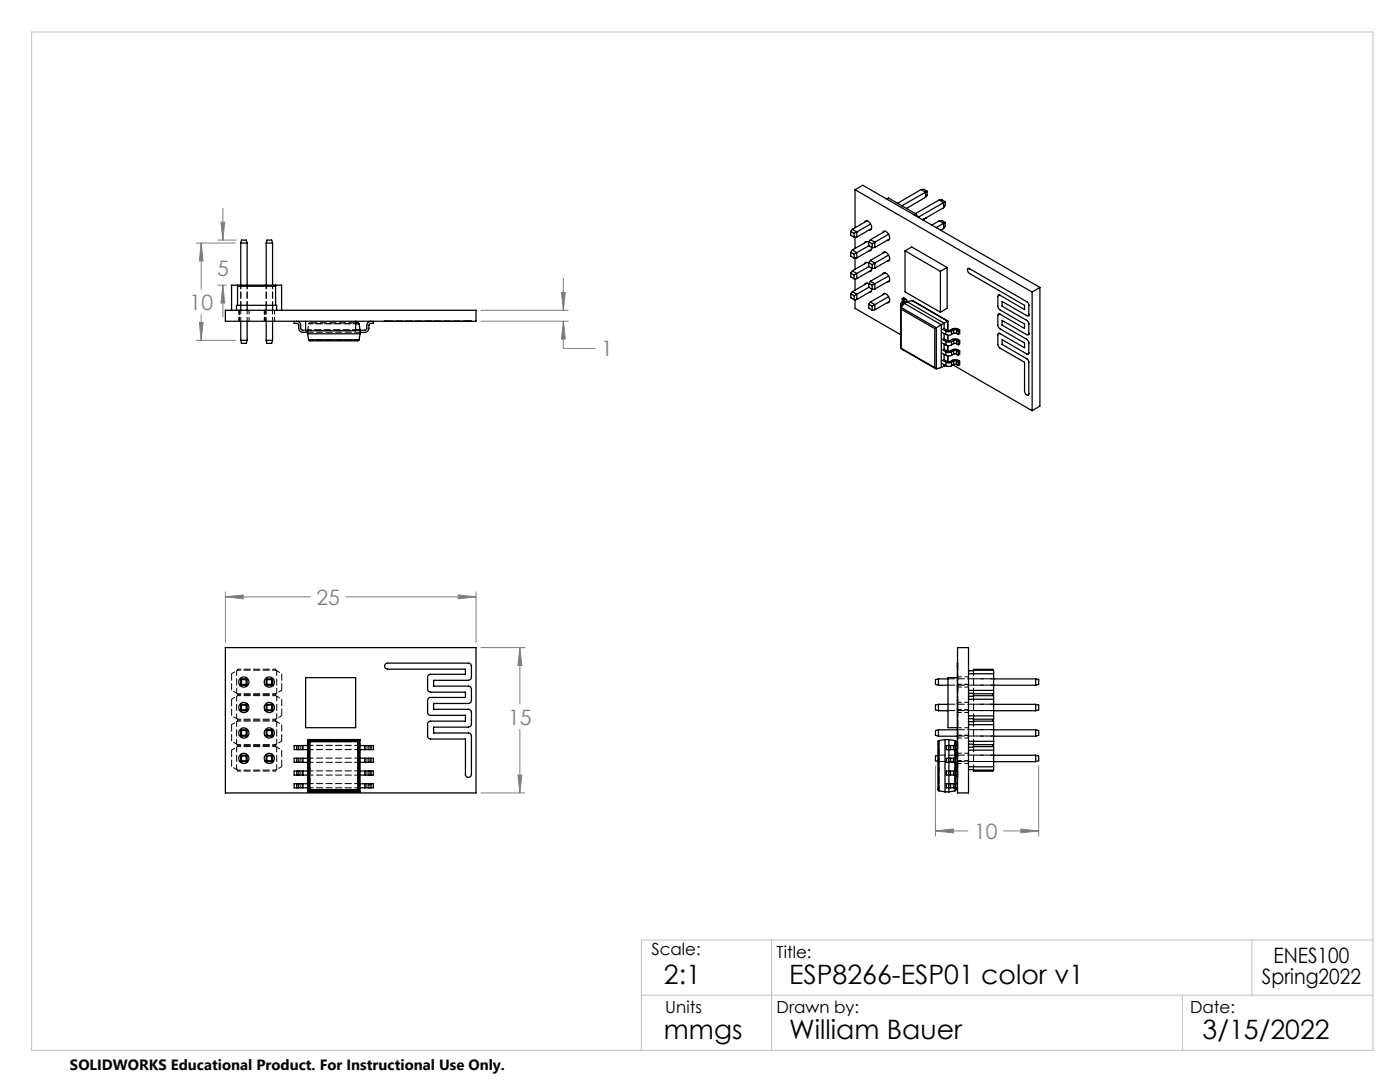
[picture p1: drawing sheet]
<svg xmlns="http://www.w3.org/2000/svg" width="279mm" height="216mm" viewBox="0 0 279 216" stroke-linecap="round" stroke-linejoin="round" font-family="sans-serif">
<defs><g id="words">
<g font-size="5.3">
<text x="132.5" y="196.4">2:1</text>
<text x="157.5" y="196.4">ESP8266-ESP01 color v1</text>
<text x="132.5" y="207.4">mmgs</text>
<text x="157.5" y="207.4">William Bauer</text>
<text x="240" y="207.4">3/15/2022</text>
</g>
<g font-size="4.2" fill="#808080">
<text x="43.3" y="55">5</text>
<text x="37.8" y="61.8">10</text>
<text x="120" y="71.1">1</text>
<text x="63.2" y="120.7">25</text>
<text x="101.4" y="144.6">15</text>
<text x="194.4" y="167.4">10</text>
</g>
<g font-size="4.2">
<text x="251.9" y="196.4">Spring2022</text>
<text x="254.2" y="192.2">ENES100</text>
</g>
<g font-size="3.3">
<text x="130" y="190.6">Scale:</text>
<text x="155" y="191.2">Title:</text>
<text x="132.8" y="202.2">Units</text>
<text x="155" y="202.2">Drawn by:</text>
<text x="237.5" y="202.2">Date:</text>
</g>
<text font-size="3" x="14" y="213.5">SOLIDWORKS Educational Product. For Instructional Use Only.</text>
</g></defs>
<g fill="none" stroke="#808080" stroke-width=".2">
<path d="M39.2 48.5h7.8M40.1 48.5l.4 3.6h-.7zM40.1 48.5v9.2M43.5 56.9h1.7M43.5 47.9h3.7M44.1 44.3h.7l-.3 3.6zM44.5 56.9l.3 3.6h-.7zM44.5 41.6v6.3M44.5 56.9v6.4M112 58.3h.8l-.4 3.6zM112.4 55.6v6.3M39.2 67.9h7.8"/>
<path d="M39.8 64.3h.7l-.4 3.6zM40.1 62.8v5.1M96 61.9h17.4M96 64.1h17.4M112.4 64.1l.4 3.6h-.8zM112.4 64.1v5.4h6.4M45 119.1l3.5-.4v.8zM45 118.1v10.1M45 119.1h17M69 119.1h26M91.4 118.7l3.6 .4-3.6 .4zM95 118.1v10.1"/>
<path d="M96 129.2h8.8M103.8 129.2l.3 3.6h-.7zM103.8 129.2v11.3M96 158.2h8.8M103.4 154.7h.7l-.3 3.5zM103.8 145.5v12.7M186.7 152.8v14M207.3 152.8v14M186.7 165.8l3.6-.4v.8zM186.7 165.8h6.5M200.2 165.8h7.1M203.7 165.4l3.6 .4-3.6 .4z"/>
</g>
<path d="M6.3 6.4h267.7v203.2h-267.7zM128 198.6h146M154 187.6v22M236 198.6v11M249.8 187.6v11M274 187.6h-146v22" fill="none" stroke="#c0c0c0" stroke-width=".2"/>
<path d="M91.4 118.7l3.6 .4-3.6 .4zM45 119.1l3.5-.4v.8zM103.4 154.7h.7l-.3 3.5zM103.8 129.2l.3 3.6h-.7zM186.7 165.8l3.6-.4v.8zM203.7 165.4l3.6 .4-3.6 .4zM112 58.3h.8l-.4 3.6zM112.4 64.1l.4 3.6h-.8zM39.8 64.3h.7l-.4 3.6zM40.1 48.5l.4 3.6h-.7zM44.5 56.9l.3 3.6h-.7zM44.1 44.3h.7l-.3 3.6z" fill="#808080"/>
<g fill="none" stroke="#000" stroke-width=".25">
<path d="M170.6 37.9l35.4 20.4M170.6 37.9l1.6-.9 35.3 20.4M170.6 37.9v7.5M176.9 39.7h.2M177 39.7l.3-.2 5.4 3.1M183.8 37.8l-4.7 2.8M183.8 37.8l.9 .5M183.8 37.8h.6l.6 .4M184.7 38.3l-4.7 2.8M184.7 38.3v1.1M184.7 39.4l-3.8 2.2M185 38.2l-.3 .1"/>
<path d="M185 38.2v.7l-.3 .5M187.4 39.9h.6l.6 .4M187.4 39.9l-4.7 2.7M187.4 39.9l.9 .5M47.4 56.9v4M47.4 57.1h7.6M48 48.5v8.4M48 48.5h1.3M48 48.5l.2-.6h.9l.2 .6M49.3 48.5v8.4M53.1 48.5v8.4M53.1 48.5h1.3"/>
<path d="M53.1 48.5l.2-.6h.9l.2 .6M54.4 48.5v8.4M55 56.9v4M169.8 46.2l.7 .4M169.8 46.2v.8l.7 .3M169.8 50.3v.8l.7 .4M169.8 54.5v.7l.7 .4M169.8 58.6v.8l.7 .4M169.8 58.6l.7 .4M169.8 50.3l.7 .4M169.8 54.5l.7 .4M170.1 54l.9 .6"/>
<path d="M170.1 45.8l-.3 .4M170.1 45.8l.9 .5M170.1 58.2l-.3 .4M170.1 58.2l.9 .5M170.1 54l-.3 .5M170.1 49.9l-.3 .4M170.1 49.9l.9 .5M170.5 46.6v.7M170.5 50.7v.8M170.5 54.9v.7M170.5 59v.8M170.6 47.3v2.3"/>
<path d="M170.6 51.5v2.2M170.6 55.6v2.3M170.6 59.8v1.7l9.1 5.3M171 46.3l-.5 .3M171 47.3h-.5M171 46.3v1M171 50.4v1.1M171 54.6v1M171 58.7v1.1M171 59.8h-.5M171 58.7l-.5 .3M171 55.6h-.5"/>
<path d="M171 54.6l-.5 .3M171 51.5h-.5M171 50.4l-.5 .3M172.5 44.3a.64 .64 0 0 1 .7-.2 .64 .64 0 0 1 .5 .5 .74 .74 0 0 1-.2 1.3M173 44.1l-2.9 1.7M173 56.5l-2.9 1.7M173 52.4l-2.9 1.6M173 48.2l-2.9 1.7M173.4 48.4l-.5-.2-.4 .3M173.4 52.5l-.5-.1-.4 .2M173.4 56.7l-.5-.2-.4 .3M173.4 48.3l.7 .3"/>
<path d="M173.4 49l.7 .4M173.4 57.3l-2.4 1.4M173.4 52.4l.7 .4M173.4 53.2l.7 .4M173.4 48.3v.7M173.4 52.4v.8M173.4 56.6v.7M173.4 53.2l-2.4 1.4M173.4 56.6l.7 .3M173.4 57.3l.7 .4M173.4 49l-2.4 1.4M173.7 52l-.3 .4"/>
<path d="M173.7 52l.9 .5M173.7 56.1l-.3 .5M173.7 56.1l.9 .5M173.7 47.8l-.3 .5M173.7 47.8l.9 .5M173.7 44.7l-2.7 1.6M173.9 45.6l-2.9 1.7M173.9 58.1l-2.9 1.7M173.9 53.9l-2.9 1.7M173.9 49.8l-2.9 1.7M174 49.4l-.1 .4-.4 .3M174 53.5l-.1 .5-.2 .2h-.2"/>
<path d="M174 57.6l-.1 .5-.4 .2M174.1 48.6v.8M174.1 52.8v.8M174.1 56.9v.8M174.6 53.5l-.5 .1M174.6 52.5l-.5 .3M174.6 48.3v1.1M174.6 52.5v1M174.6 56.6v1.1M174.6 56.6l-.5 .3M174.6 57.7h-.5M174.6 49.4h-.5"/>
<path d="M174.6 48.3l-.5 .3M176.1 46.4a.64 .64 0 0 1 .7-.2 .64 .64 0 0 1 .5 .5 .73 .73 0 0 1 .3 .7 .73 .73 0 0 1-.5 .6M176.1 50.6l.1-.2a.79 .79 0 0 1 1.2 .6 .59 .59 0 0 1 .2 .7 .59 .59 0 0 1-.5 .4M176.1 54.7l.1-.1a1.01 1.01 0 0 1 1.4 1.1l-.1 .4-.2 .2h-.2M176.1 58.8l.1-.1a.79 .79 0 0 1 1.2 .6 .59 .59 0 0 1 .2 .7 .59 .59 0 0 1-.5 .4M176.6 54.4l-2.9 1.7M176.6 50.3l-2.9 1.7M176.6 58.6l-2.9 1.7M176.6 46.1l-2.9 1.7M177.3 50.9l-2.7 1.6M177.3 59.2l-2.7 1.6M177.3 55.1l-2.7 1.5"/>
<path d="M177.3 46.7l-2.7 1.6M177.5 51.8l-2.9 1.7M177.5 56l-2.9 1.7M177.5 47.7l-2.9 1.7M180.1 59.6l.2-.2 .4 .2a.35 .35 0 0 1 .2 .4 .35 .35 0 0 1-.2 .3M180.1 59.6l.3 .2M180.1 59.6v.7M180.4 59.8l.2 .1-.2 .2M180.4 59.8v.3M180.6 50.1v8.1l7.1 4.1M180.6 50.1l7.1 4.1M180.6 50.1l1.4-.8 7 4.1"/>
<path d="M180.9 59.9v.4M182 60l7.2 4.1M182 60l7.1 4.1M182 60l-1 .2M182.7 42.6l-.3 .2M182.7 42.6l.1 .1M182.8 42.7l-.3 .2M182.8 42.7l.6 .7M184.7 43.5h.1M187.4 44.1l-1.5 .8M187.4 44.1l.9 .5M187.4 44.1l.6-.1 .6 .4"/>
<path d="M187.7 54.2v8.1M188.3 44.6l-1.4 .8M188.3 40.4v1.1M188.3 44.6v1M188.3 45.6l-.6 .3M188.3 41.5l-4.1 2.4 .5-.4M188.3 40.4l-5 2.9M188.6 44.4l-.3 .2M188.6 40.3v.7l-.3 .5M188.6 44.4v.8l-.3 .4M188.6 40.3l-.3 .1M189 53.4l-1.3 .8"/>
<path d="M189 53.4v8.1l-1.3 .8M193.2 53.6h.1M193.5 53.6h-.1a.55 .55 0 0 0-.3 .5 .55 .55 0 0 0 .4 .5l11 6.3v.9l-4.9-2.9M193.5 53.6l11.4 6.6M193.5 53.6h.1M199.3 58.9h.1M199.6 58.9a.26 .26 0 0 0-.3 0 .26 .26 0 0 0-.2 .3v2l.2 .4 5.2 3.1v.8l-4.9-2.8M199.6 58.9h.1M206 58.3v23.7M207.5 57.4l-1.5 .9M207.5 57.4v23.6l-1.5 1M45 61.9h50v2.2h-50z"/>
<path d="M46.2 61.9v-5h10v5M47.2 61.9v-1h8v1M48 60.9v1M48 64.1v3.8M48 67.9h1.3M48 67.9l.2 .6h.9l.2-.6M49.3 60.9v1M49.3 64.1v3.8M53.1 60.9v1M53.1 64.1v3.8M53.1 67.9h1.3M53.1 67.9l.2 .6h.9l.2-.6"/>
<path d="M54.4 60.9v1M54.4 64.1v3.8M58.7 64.1v.4l.8 .1 .1 .9a.85 .85 0 0 0 .8 .8h1M59.2 64.1a.78 .78 0 0 1 .8 .8v.6l.2 .3 .8 .1M61 64.1v1.9h10v-1.9M61.4 66v.6M61.4 66.6h10.5M61.4 66.6l.2 1.2M61.6 67.8l.2 .2h9.6l.2-.2M61.6 67.8h10M71 64.4h.5l.1 .2M71 65.8h.9"/>
<path d="M71 64.6h.6M71.6 64.6l.3 1.2M71.9 65.8v.8M71.9 66.6l-.3 1.2M74 64.1a.85 .85 0 0 0-.8 .8v.8l-.2 .2h-1.1M74.5 64.1v.4l-.8 .1-.1 .9a.85 .85 0 0 1-.8 .8h-.9M76.7 64.1h.6M76.7 64.1h.1M77.3 64.1h.1M93.5 64.1h.6M93.5 64.1h.1M94.1 64.1h.1"/>
<path d="M173.4 60.7l.7 .4M173.4 60.7v.8l.7 .4M173.7 60.3l-.3 .4M173.7 60.3l.9 .5M174.1 61.1v.8M174.6 60.8v1M174.6 60.8l-.5 .3M174.6 61.8l-.5 .1M177.5 60.1l-2.9 1.7M179.7 61.4v8.1M179.7 69.5l7 4.1M179.8 61.3v.4"/>
<path d="M179.8 60.7v.6M179.8 61.3l7.1 4.1M179.8 69.5h-.1M179.8 61.7l6.7 3.9M179.8 69.5l6.7 3.9M179.8 61.7v7.8M180 61h.1M180 61v.1M180.3 60.5l-.1 .3M180.3 60.5v.2M180.4 60.1l-.4 .3a.34 .34 0 0 0-.2 .3 .34 .34 0 0 0 .2 .3M180.5 60.5l-.7 .8"/>
<path d="M180.5 60.5l7.4 4.3M180.7 60.3l-.4 .2M180.7 60.3v.1M181 60.2l7.4 4.3M181 60.2l-.5 .3M186.5 73.4l.4 .2M186.5 65.6v7.8M186.9 65.4l-.4 .2M186.9 65.4v8.2M187.9 64.8l-1 .6M187.9 64.8v8.5M187.9 73.3l-1 .3"/>
<path d="M188.1 65.7l.7 .4M188.1 66.4l.7 .3M188.1 67.7l.7 .5M188.1 68.4l.7 .4M188.1 69.8l.7 .4M188.1 70.5l.7 .4M188.1 71.9l.7 .4M188.1 72.6l.7 .4M188.3 65.5l.9 .5 .9-.4a1.44 1.44 0 0 1 1.4 .3M188.3 67.6l1 .5 .8-.4a1.62 1.62 0 0 1 1.4 .2M188.3 69.7l1 .4 .8-.4a1.36 1.36 0 0 1 1.4 .3M188.3 71.7l1 .5 .8-.4a1.44 1.44 0 0 1 1.4 .3"/>
<path d="M188.4 64.5l-.5 .3M188.4 64.5v1M188.4 66.6v1M188.4 68.7v1M188.4 70.7v1.1M188.4 72.8v.2M188.4 73l-.5 .3M188.6 72.9l-.2 .1M188.8 66.1l.5 .1 .6-.1M188.8 66.7l.4 .2 .7-.2M188.8 68.2l.4 .1 .7-.1M188.8 68.8l.4 .2 .7-.2"/>
<path d="M188.8 70.2l.4 .1 .7-.1M188.8 70.9l.5 .1 .6-.1M188.8 72.3l.4 .1 .7-.1M188.8 73l.5 .1 .6-.1M188.8 66.1v.6M188.8 68.2v.6M188.8 70.2v.7M188.8 72.3v.7M189.1 66.9v1.1M189.1 69v1.1M189.1 64.1l-.7 .4M189.2 71v1.1"/>
<path d="M189.2 64.1h-.1M189.2 64.1v1.9M189.9 66.1v.6M189.9 68.2v.6M189.9 70.2v.7M189.9 72.3v.7M190.2 72.8l15.8 9.2M190.3 65.8h.6M190.3 66.5h.6M190.3 67.9h.6M190.3 68.6h.6M190.3 70h.6"/>
<path d="M190.3 70.7h.6M190.3 72h.6M190.3 72.7h.6M190.3 65.8l-.4 .3M190.3 65.8v.7M190.3 67.9v.7M190.3 70v.7M190.3 72v.7M190.3 66.5l-.4 .2M190.3 67.9l-.4 .3M190.3 68.6l-.4 .2M190.3 70l-.4 .2"/>
<path d="M190.3 70.7l-.4 .2M190.3 72l-.4 .3M190.3 72.7l-.4 .3M190.9 65.8l.3 .2M190.9 65.8v.7M190.9 67.9v.7M190.9 70v.7M190.9 72v.7M190.9 66.5l.3 .2M190.9 67.9l.3 .2M190.9 68.6l.3 .2M190.9 70l.3 .2"/>
<path d="M190.9 70.7l.3 .2M190.9 72l.3 .2M190.9 72.7l.3 .3M191.2 66v.7M191.2 68.1v.7M191.2 70.2v.7M191.2 72.2v.8M191.5 65.9l-.3 .1M191.5 65.9v.7l-.3 .1M191.5 67.9v.7l-.3 .2M191.5 70v.7l-.3 .2M191.5 72.1v.7l-.3 .2"/>
<path d="M191.5 67.9l-.3 .2M191.5 70l-.3 .2M191.5 72.1l-.3 .1M199.3 66.5h.1M199.3 62.7h.1M199.6 66.6a.26 .26 0 0 0-.3-.1 .26 .26 0 0 0-.2 .3v2l.2 .5 5.2 3v5.8a.58 .58 0 0 0 .2 .6 .58 .58 0 0 0 .6 0v-.1M199.6 62.7h-.3l-.2 .2v2.1l.2 .4 5.2 3v1l-4.9-2.8M199.6 62.7h.1M199.6 66.5v.1M200 61.1v-1l4.9 2.9a.25 .25 0 0 0 .3 0 .25 .25 0 0 0 .1-.3M200 64.9v-1l4.9 2.9a.27 .27 0 0 0 .3 0 .27 .27 0 0 0 .1-.3M200 68.7v-.9l4.9 2.8a.25 .25 0 0 0 .3 .1 .25 .25 0 0 0 .1-.3"/>
<path d="M200 61.1l4.9 2.8M200 64.9l4.9 2.8M200 68.7l4.9 2.9M200 61.1h.1M200 64.9h.1M200 68.7h.1M204.9 60.2l.3 .3 .1 .4M204.9 63.9l.3 .3 .1 .5M204.9 67.7l.3 .3 .1 .4M204.9 71.6l.3 .3 .1 .4M204.9 60.2h.1M204.9 63.9h.1"/>
<path d="M204.9 67.7h.1M204.9 71.5v.1M205.2 63h.1M205.2 66.8h.1M205.2 70.6v.1M205.2 78.8h.1M205.3 60.9h.1M205.3 60.9v1.8M205.3 64.7v1.8M205.3 68.4v2M205.3 72.3v6.3M205.3 62.7h.1"/>
<path d="M205.3 64.7h.1M205.3 68.4h.1M205.3 70.4h.1M205.3 72.3h.1M205.3 78.6h.1M205.4 66.5h-.1M45 129.2h50v29h-50zM48 135.5l.2 .1M48 135.5v1.2M48 135.5h1.3M48 136.7h1.3M48.2 135.6h.9"/>
<path d="M48.2 136.6h.9M48.2 135.6v1M48.2 136.6l-.2 .1M49.1 135.6v1M49.1 136.6l.2 .1M49.3 135.5l-.2 .1M49.3 135.5v1.2M53.1 135.5h1.3M53.1 136.7h1.3M53.1 135.5v1.2M53.1 135.5l.2 .1M53.3 135.6h.9"/>
<path d="M53.3 136.6h.9M53.3 135.6v1M53.3 136.6l-.2 .1M54.2 135.6v1M54.2 136.6l.2 .1M54.4 135.5v1.2M54.4 135.5l-.2 .1M61 135.2h10v10h-10zM77 132.4l16.5-.1a.6 .6 0 0 1 .6 .6v2.2a.6 .6 0 0 1-.6 .6h-7v1.2h7a.6 .6 0 0 1 .6 .6v2.3a.6 .6 0 0 1-.6 .6h-7v1.1h7a.6 .6 0 0 1 .6 .6v2.4a.6 .6 0 0 1-.6 .6h-7v1.2h7a.55 .55 0 0 1 .6 .6v7.6a.6 .6 0 0 1-.6 .6 .6 .6 0 0 1-.6-.6v-7h-7a.6 .6 0 0 1-.6-.6v-2.4a.6 .6 0 0 1 .6-.6h7v-1.2h-7a.6 .6 0 0 1-.6-.6v-2.3a.6 .6 0 0 1 .6-.6h7v-1.1h-7a.6 .6 0 0 1-.6-.6v-2.4a.6 .6 0 0 1 .6-.6h7v-1h-15.6a.62 .62 0 0 1-.5-.4 .62 .62 0 0 1 .2-.7zM187.3 135.5h1.9M187.3 136.7h1.9M187.3 135.5v1.2"/>
<path d="M187.3 135.5l-.6 .1v1l.6 .1M191.1 139.8v.6M191.1 136.9v.6M191.1 135.1v.6M191.1 135.2h-1.9v10h1.9M191.1 135.7h.1M191.1 136.9h.1M191.1 132.9v2.2M191.1 135.7v1.2M191.1 137.5v2.3M191.1 139.8h.1M191.1 137.5h.1"/>
<path d="M191.1 135.1h.1M191.1 132.9h.1M191.1 132.3v.6M191.1 129.2h2.2v29h-2.2zM193.3 138.3h1v.6h-1M193.3 139.5h5M193.3 137.8h5M193.3 134.4h5M194.3 138.8h4M194.3 138.4h4M194.3 133.7h4M198.3 135.5h8.4"/>
<path d="M198.3 136.7h8.4M198.3 133.7v4.7M198.3 138.8v4.7M198.3 133.7l-.2-.1h-3.8v.2h-1M198.3 138.4l-.2 .2 .2 .2M206.7 135.5v1.2M206.7 135.5l.6 .1v1l-.6 .1M48 140.5v1.3M48 145.6v1.3M48 150.7v1.3M48 150.7l.2 .1M48 152h1.3"/>
<path d="M48 150.7h1.3M48 140.5h1.3M48 141.8h1.3M48 145.6l.2 .2M48 145.6h1.3M48 146.9h1.3M48 140.5l.2 .2M48.2 140.7v.9M48.2 145.8v.9M48.2 150.8v1M48.2 150.8h.9M48.2 151.8h.9"/>
<path d="M48.2 151.8l-.2 .2M48.2 140.7h.9M48.2 141.6h.9M48.2 146.7l-.2 .2M48.2 145.8h.9M48.2 146.7h.9M48.2 141.6l-.2 .2M49.1 140.7v.9M49.1 145.8v.9M49.1 150.8v1M49.1 151.8l.2 .2M49.1 146.7l.2 .2"/>
<path d="M49.1 141.6l.2 .2M49.3 140.5v1.3M49.3 145.6v1.3M49.3 150.7v1.3M49.3 150.7l-.2 .1M49.3 145.6l-.2 .2M49.3 140.5l-.2 .2M53.1 140.5l.2 .2M53.1 152h1.3M53.1 150.7h1.3M53.1 140.5v1.3M53.1 145.6v1.3"/>
<path d="M53.1 150.7v1.3M53.1 140.5h1.3M53.1 141.8h1.3M53.1 150.7l.2 .1M53.1 145.6h1.3M53.1 146.9h1.3M53.1 145.6l.2 .2M53.3 150.8h.9M53.3 151.8h.9M53.3 140.7v.9M53.3 145.8v.9M53.3 150.8v1"/>
<path d="M53.3 141.6l-.2 .2M53.3 140.7h.9M53.3 141.6h.9M53.3 145.8h.9M53.3 146.7h.9M53.3 151.8l-.2 .2M53.3 146.7l-.2 .2M54.2 141.6l.2 .2M54.2 140.7v.9M54.2 145.8v.9M54.2 150.8v1M54.2 151.8l.2 .2"/>
<path d="M54.2 146.7l.2 .2M54.4 140.5l-.2 .2M54.4 140.5v1.3M54.4 145.6v1.3M54.4 150.7v1.3M54.4 150.7l-.2 .1M54.4 145.6l-.2 .2M59.2 148.8h.4M59.2 149.6h.4M59.2 151.3h.4M59.2 152.1h.4M59.2 153.8h.4"/>
<path d="M59.2 154.7h.4M59.2 157.2h.4M59.2 156.4h.4M59.2 148.8h-.5v.8h.5M59.2 148.8v.8M59.2 151.3v.8M59.2 153.8v.9M59.2 156.4v.8M59.2 151.3h-.5v.8h.5M59.2 153.8h-.5v.9h.5M59.2 156.4h-.5v.8h.5M59.6 148.8h.8"/>
<path d="M59.6 149.6h.8M59.6 151.3h.8M59.6 152.1h.8M59.6 153.8h.8M59.6 154.7h.8M59.6 157.2h.8M59.6 156.4h.8M59.6 148.8v.8M59.6 151.3v.8M59.6 153.8v.9M59.6 156.4v.8M60.4 148.8v.8"/>
<path d="M60.4 151.3v.8M60.4 153.8v.9M60.4 156.4v.8M60.4 148.8h1M60.4 149.6h1M60.4 151.3h1M60.4 152.1h1M60.4 154.7h1M60.4 153.8h1M60.4 157.2h1M60.4 156.4h1M61.4 147.6v10.4"/>
<path d="M61.4 147.6l.2 .2M61.4 147.6h10.5M61.4 158h10.5M61.6 147.8l.2 .2M61.6 147.8h10M61.6 147.8v10M61.6 157.8h10M61.6 157.8l-.2 .2M61.8 157.6l-.2 .2M61.8 148h9.6M61.8 148v9.6M61.8 157.6h9.6"/>
<path d="M71.4 157.6l.2 .2M71.4 148v9.6M71.6 147.8l-.2 .2M71.6 147.8v10M71.6 157.8l.3 .2M71.9 148.8h.9M71.9 149.6h.9M71.9 151.3h.9M71.9 152.1h.9M71.9 154.7h.9M71.9 153.8h.9M71.9 157.2h.9"/>
<path d="M71.9 156.4h.9M71.9 147.6l-.3 .2M71.9 147.6v10.4M72.8 148.8h.8M72.8 149.6h.8M72.8 151.3h.8M72.8 152.1h.8M72.8 153.8h.8M72.8 154.7h.8M72.8 157.2h.8M72.8 156.4h.8M72.8 148.8v.8"/>
<path d="M72.8 151.3v.8M72.8 153.8v.9M72.8 156.4v.8M73.6 148.8h.4M73.6 149.6h.4M73.6 151.3h.4M73.6 152.1h.4M73.6 153.8h.4M73.6 154.7h.4M73.6 157.2h.4M73.6 156.4h.4M73.6 148.8v.8"/>
<path d="M73.6 151.3v.8M73.6 153.8v.9M73.6 156.4v.8M74 148.8h.5v.8h-.5M74 148.8v.8M74 151.3v.8M74 153.8v.9M74 156.4v.8M74 151.3h.5v.8h-.5M74 153.8h.5v.9h-.5M74 156.4h.5v.8h-.5M187.2 150.7l-.5 .1v1l.5 .1"/>
<path d="M187.3 140.5h1.9M187.3 141.8h1.9M187.3 145.6h3.8M187.3 140.5v1.3M187.3 145.6v1.3M187.3 140.5l-.6 .2v.9l.6 .2M187.3 145.6l-.6 .2v.9l.6 .2M187.4 147.8l-.2 .1v9.8l.2 .1M187.4 157.8l1.2 .2M187.4 147.8v10M188.6 147.6h.8M188.6 158h.8"/>
<path d="M188.6 147.6v10.4M188.6 147.6l-1.2 .2M189.4 147.6v1.2M189.4 149.6v1.7M189.4 152.1v1.7M189.4 154.7v1.7M189.4 157.2v.8M189.4 147.6l1.2 .2M189.7 148.8h-.8v.8h.8M189.7 151.3h-.8v.8h.8M189.7 153.8h-.8v.9h.8M189.7 156.4h-.8v.8h.8"/>
<path d="M189.7 148.8h.6M189.7 149.6h.6M189.7 151.3h.6M189.7 152.1h.6M189.7 154.7h.6M189.7 153.8h.6M189.7 157.2h.6M189.7 156.4h.6M189.7 148.8v.8M189.7 151.3v.8M189.7 153.8v.9M189.7 156.4v.8"/>
<path d="M190.3 148.8h.4M190.3 149.6h.4M190.3 151.3h.4M190.3 152.1h.4M190.3 154.7h.4M190.3 153.8h.4M190.3 157.2h.4M190.3 156.4h.4M190.3 148.8v.8M190.3 151.3v.8M190.3 153.8v.9M190.3 156.4v.8"/>
<path d="M190.6 147.8l.2 .2v.8M190.6 157.8l-1.2 .2M190.6 147.8v1M190.6 149.6v1.7M190.6 152.1v1.7M190.6 154.7v1.7M190.6 157.2v.6M190.7 148.8h.4M190.7 149.6h.4M190.7 151.3h.4M190.7 152.1h.4M190.7 154.7h.4"/>
<path d="M190.7 153.8h.4M190.7 157.2h.4M190.7 156.4h.4M190.7 148.8v.8M190.7 151.3v.8M190.7 153.8v.9M190.7 156.4v.8M190.8 157.2v.4l-.2 .2M190.8 150.7h.3M190.8 149.6v1.7M190.8 152.1v1.7M190.8 154.7v1.7"/>
<path d="M191.1 141.5v.6M191.1 144.5v.6M191.1 146.3v8.2M191.1 154.5v.6M191.1 140.4h.1M191.1 141.5h.1M191.1 145.1h.1M191.1 146.3h.1M191.1 140.4v1.1M191.1 142.1v2.4M191.1 145.1v1.2M191.1 142.1h.1"/>
<path d="M191.1 144.5h.1M191.1 154.5h.1M191.1 146.9h-3.8M193.3 153.6h1v.3h3.8l.2-.2M193.3 144.6h5M193.3 143.4h1v.6h-1M193.3 148.5h1v.6h-1M193.3 147.9h5M193.3 142.8h5M193.3 149.7h5M193.3 153h5M194.3 143.9h4"/>
<path d="M194.3 143.5h4M194.3 148.6h4M194.3 149h4M194.3 153.7h4M198.3 152h8.4M198.3 150.7h8.4M198.3 140.5h8.4M198.3 141.8h8.4M198.3 145.6h8.4M198.3 146.9h8.4M198.3 143.9v4.7M198.3 149v4.7"/>
<path d="M198.3 143.5l-.2 .2 .2 .2M198.3 148.6l-.2 .2 .2 .2M206.7 140.5v1.3M206.7 145.6v1.3M206.7 150.7v1.3M206.7 140.5l.6 .2v.9l-.6 .2M206.7 145.6l.6 .2v.9l-.6 .2M206.7 150.7l.6 .1v1l-.6 .2"/>
<circle cx="48.7" cy="136.1" r="1.02"/>
<circle cx="53.7" cy="136.1" r="1.02"/>
<circle cx="48.7" cy="146.3" r="1.02"/>
<circle cx="48.7" cy="141.2" r="1.02"/>
<circle cx="48.7" cy="151.3" r="1.02"/>
<circle cx="53.7" cy="146.3" r="1.02"/>
<circle cx="53.7" cy="141.2" r="1.02"/>
<circle cx="53.7" cy="151.3" r="1.02"/>
</g>
<path d="M71.9 66.3h-10.5M93.5 64h-16.1M71.9 148.7h-10.5M71.9 149.6h-10.5M71.9 151.3h-10.5M71.9 152.1h-10.5M71.9 154.7h-10.5M71.9 153.8h-10.5M71.9 157.2h-10.5M71.9 156.4h-10.5" fill="none" stroke="#000" stroke-width=".2" stroke-dasharray="1.3 .6" stroke-dashoffset=".2"/>
<g fill="none" stroke="#000" stroke-width=".2" stroke-dasharray="1.3 .6" stroke-dashoffset=".4">
<path d="M61.6 64.6h10.1M61.6 67.8h10.1M59.2 149.6v-.9M59.2 152.1v-.8M59.2 154.7v-.9M59.2 157.2v-.8M60 149.6v-.9M60 152.1v-.8M60 154.7v-.9M60 157.2v-.8M60.4 149.6v-.9M60.4 152.1v-.8"/>
<path d="M60.4 154.7v-.9M60.4 157.2v-.8M61.6 147.7v10.1M61.6 157.8h10.1M71.7 147.7h-10.1M71.7 157.8v-10.1M72.8 149.6v-.9M72.8 152.1v-.8M72.8 154.7v-.9M72.8 157.2v-.8M73.2 149.6v-.9M73.2 152.1v-.8"/>
<path d="M73.2 154.7v-.9M73.2 157.2v-.8M74 149.6v-.9M74 152.1v-.8M74 154.7v-.9M74 157.2v-.8M187.4 147.7v10.1M189.3 149.6v-.9M189.3 152.1v-.8M189.3 154.7v-.9M189.3 157.2v-.8M189.4 157.2v-.8"/>
<path d="M189.4 154.7v-.9M189.4 152.1v-.8M189.4 149.6v-.9M189.7 149.6v-.9M189.7 152.1v-.8M189.7 154.7v-.9M189.7 157.2v-.8M190.3 149.6v-.9M190.3 152.1v-.8M190.3 154.7v-.9M190.3 157.2v-.8M190.6 147.7v10.1"/>
<path d="M190.6 157.2v-.8M190.6 154.7v-.9M190.6 152.1v-.8M190.6 149.6v-.9M190.8 157.2v-.8M190.8 154.7v-.9M190.8 152.1v-.8M190.8 149.6v-.9M191.2 144.5v-2.4"/>
</g>
<g fill="none" stroke="#000" stroke-width=".2" stroke-dasharray="1.3 .6" stroke-dashoffset=".6">
<path d="M61.4 65.8l.2-1.2M71 65.8h-9.6M46.2 134.4l1-.6M46.2 139.5l1-.6M47.2 138.3l-1-.6M47.4 138.6h7.6M47.4 138.8h7.6M47.4 133.7h7.6M55 133.5h-7.6M55 138.4h-7.6M55.2 133.8l1 .6M55.2 138.9l1 .6"/>
<path d="M56.2 137.7l-1 .6M191.2 136.9v-1.2M46.2 144.6l1-.6M46.2 149.7l1-.6M47.2 148.5l-1-.6M47.2 143.4l-1-.6M47.2 153.5l-1-.5M47.4 148.8h7.6M47.4 143.7h7.6M47.4 149h7.6M47.4 143.9h7.6M55 153.9h-7.6"/>
<path d="M55 153.7h-7.6M55 148.6h-7.6M55 143.5h-7.6M55.2 144l1 .6M55.2 149.1l1 .6M56.2 147.9l-1 .6M56.2 153l-1 .5M56.2 142.8l-1 .6M61.9 157.5h9.5M61.9 148v9.5M71.4 157.5v-9.5M71.4 148h-9.5"/>
<path d="M187.3 150.7v1.2M191.2 154.5v-7.7M191.2 141.5v-1.1M191.2 146.2v-1.1"/>
</g>
<g fill="none" stroke="#000" stroke-width=".2" stroke-dasharray="1.3 .6" stroke-dashoffset="-.1">
<path d="M71 64.4h-9.1M46.2 137.7v-3.3M56.2 134.4v3.3M56.2 139.5v3.3M189.2 136.7h9.1M189.2 135.4h9.1M46.2 147.9v-3.3M46.2 142.8v-3.3M46.2 153v-3.3M56.2 144.6v3.3M56.2 149.7v3.3M187.3 151.9h11"/>
<path d="M189.2 140.5h9.1M189.2 141.8h9.1M191.1 150.7h7.2M191.1 146.9h7.2M191.1 145.6h7.2"/>
</g>
<path d="M47.2 138.3v-4.5M55.2 138.3v-4.5M194.3 138.3v-4.5M47.2 148.5v-4.5M47.2 143.4v-4.5M47.2 153.5v-4.4M55.2 148.5v-4.5M55.2 153.5v-4.4M55.2 143.4v-4.5M194.3 153.5v-4.4M194.3 148.5v-4.5M194.3 143.4v-4.5" fill="none" stroke="#000" stroke-width=".2" stroke-dasharray="1.3 .6" stroke-dashoffset=".3"/>
<g fill="none" stroke="#000" stroke-width=".2" stroke-dasharray="1.3 .6">
<path d="M61.4 65.8v.2M61.9 64.4l-.3 .2M71.9 65.9h-10.9M76.8 64v.1M77.4 64.1v-.1M77.4 64h-.6M85.3 64.1v-.1M85.9 64.1v-.1M86.5 64.1v-.1M92.9 64.1v-.1M93.5 64.1v-.1M94.1 64.1v-.1"/>
<path d="M94.1 64h-.6M47.4 133.5v.2M47.4 138.4v.4M47.4 138.8l-.2 .1M47.4 138.4l-.2-.1M47.4 133.7l-.2 .1M55 138.4v.4M55 133.5v.2M55 133.7l.2 .1M55 138.4l.2-.1M55 138.8l.2 .1M191.1 133.5h.1"/>
<path d="M191.1 134.5h.1M191.1 139.2h.1M191.1 138.1h.1M191.1 139.8h.1M191.1 135.1h.1M191.1 137.5h.1M191.1 135.2h.1M191.1 136.9h.1M191.1 135.7h.1M191.1 132.3h.1M191.1 132.9h.1M191.2 137.5v-.6"/>
<path d="M191.2 135.7v-.6M191.2 132.9v-.6M47.4 153.7v.2M47.4 148.6v.4M47.4 143.5v.4M47.4 148.6l-.2-.1M47.4 153.7l-.2-.2M47.4 143.9l-.2 .1M47.4 149l-.2 .1M47.4 143.5l-.2-.1M55 143.5v.4M55 148.6v.4"/>
<path d="M55 153.7v.2M55 153.7l.2-.2M55 143.9l.2 .1M55 143.5l.2-.1M55 149l.2 .1M55 148.6l.2-.1M187.2 151.9l.1 .1M187.2 150.7h.1M191.1 148.7h.1M191.1 149.6h.1M191.1 151.3h.1M191.1 152.1h.1"/>
<path d="M191.1 153.8h.1M191.1 154.7h.1M191.1 154.5h.1M191.1 143.9h.1M191.1 147.4h.1M191.1 142.7h.1M191.1 144.5h.1M191.1 146.8h.1M191.1 142.1h.1M191.1 145.2h.1M191.1 140.4h.1M191.1 141.5h.1"/>
<path d="M191.1 145.1h.1M191.1 146.2h.1M191.1 155.1h.1M191.2 140.4v-.6M191.2 142.1v-.6M191.2 145.1v-.6M191.2 146.8v-.6M191.2 155.1v-.6"/>
</g>
<path d="M187.3 150.7h3.5" fill="none" stroke="#000" stroke-width=".2" stroke-dasharray="1.3 .6" stroke-dashoffset="-.2"/>
<g fill="none" stroke="#000" stroke-width=".2" stroke-dasharray="1.3 .6" stroke-dashoffset=".5">
<path d="M47.7 61.9v2.2M47.8 61.9v2.2M48 64.1v-2.2M48 60.9v-4M49.3 64.1v-2.2M49.3 60.9v-4M49.7 64.1v-2.2M52.7 61.9v2.2M52.9 61.9v2.2M53.1 64.1v-2.2M53.1 60.9v-4M54.4 64.1v-2.2"/>
<path d="M54.4 60.9v-4M54.8 64.1v-2.2M191.1 137.1h2.2M191.2 139.8v-2.3M191.2 135.1v-2.2M193.3 136.6h-2.2M193.3 135.1h-2.2M194.3 135.4h4M194.3 136.7h4M191.1 147.3h2.2M191.1 152.3h2.2M191.1 142.2h2.2"/>
<path d="M193.3 146.7h-2.2M193.3 151.8h-2.2M193.3 141.6h-2.2M193.3 145.2h-2.2M193.3 150.3h-2.2M193.3 140.1h-2.2M194.3 151.9h4M194.3 150.7h4M194.3 145.6h4M194.3 146.9h4M194.3 140.5h4M194.3 141.8h4"/>
</g>
<path d="M71 64.6h-9.4" fill="none" stroke="#000" stroke-width=".2" stroke-dasharray="1.3 .6" stroke-dashoffset=".7"/>
<use href="#words"/>
</svg>
